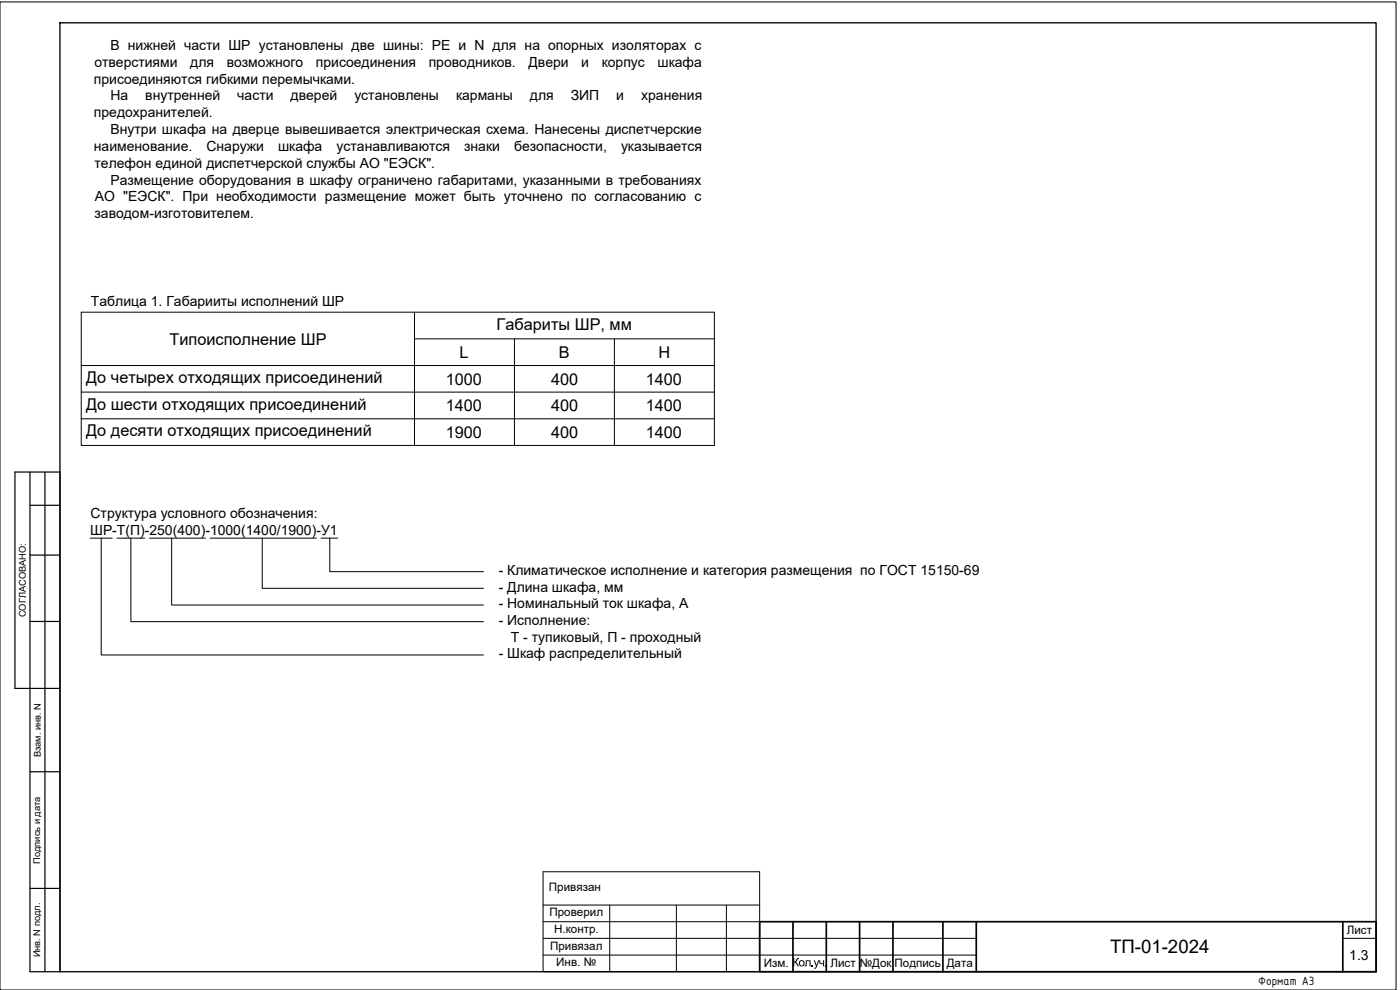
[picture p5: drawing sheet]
<svg xmlns="http://www.w3.org/2000/svg" width="420mm" height="297mm" viewBox="0 0 420 297" stroke-linecap="round" stroke-linejoin="round" font-family="sans-serif">
<defs><g id="words">
<text font-size="5.6" x="333.2" y="286">ТП-01-2024</text>
<g font-size="4.9">
<text x="149.1" y="99">Габариты ШР, мм</text>
<text x="50.9" y="103.4">Типоисполнение ШР</text>
<text x="137.9" y="107.4">L</text>
<text x="167.7" y="107.4">B</text>
<text x="197.6" y="107.4">H</text>
<text x="25.9" y="114.9">До четырех отходящих присоединений</text>
<text x="133.8" y="115.4">1000</text>
<text x="165.4" y="115.4">400</text>
<text x="193.8" y="115.4">1400</text>
<text x="25.9" y="122.9">До шести отходящих присоединений</text>
<text x="133.8" y="123.4">1400</text>
<text x="165.4" y="123.4">400</text>
<text x="193.8" y="123.4">1400</text>
<text x="25.9" y="130.9">До десяти отходящих присоединений</text>
<text x="133.8" y="131.4">1900</text>
<text x="165.4" y="131.4">400</text>
<text x="193.8" y="131.4">1400</text>
</g>
<g font-size="4.2">
<text x="33.2" y="15">В нижней части ШР установлены две шины: РЕ и N для на опорных изоляторах с</text>
<text x="28.3" y="20">отверстиями</text>
<text x="57.1" y="20">для</text>
<text x="68.1" y="20">возможного</text>
<text x="94.8" y="20">присоединения</text>
<text x="128.7" y="20">проводников.</text>
<text x="158.6" y="20">Двери</text>
<text x="174.5" y="20">и</text>
<text x="180.6" y="20">корпус</text>
<text x="197.3" y="20">шкафа</text>
<text x="28.2" y="25.1">присоединяются гибкими перемычками.</text>
<text x="28.2" y="35.1">предохранителей.</text>
<text x="33.1" y="30.1">На</text>
<text x="43.6" y="30.1">внутренней</text>
<text x="71.2" y="30.1">части</text>
<text x="87.2" y="30.1">дверей</text>
<text x="106.3" y="30.1">установлены</text>
<text x="136.9" y="30.1">карманы</text>
<text x="159" y="30.1">для</text>
<text x="171.3" y="30.1">ЗИП</text>
<text x="185" y="30.1">и</text>
<text x="192.4" y="30.1">хранения</text>
<text x="33.2" y="40.1">Внутри шкафа на дверце вывешивается электрическая схема. Нанесены диспетчерские</text>
<text x="28.2" y="45.2">наименование.</text>
<text x="62" y="45.2">Снаружи</text>
<text x="83.5" y="45.2">шкафа</text>
<text x="101" y="45.2">устанавливаются</text>
<text x="139.3" y="45.2">знаки</text>
<text x="154.3" y="45.2">безопасности,</text>
<text x="186.4" y="45.2">указывается</text>
<text x="28.4" y="50.3">телефон единой диспетчерской службы АО &quot;ЕЭСК&quot;.</text>
<text x="33.1" y="55.4">Размещение оборудования в шкафу ограничено габаритами, указанными в требованиях</text>
<text x="28.4" y="65.4">заводом-изготовителем.</text>
<text x="28.5" y="60.4">АО &quot;ЕЭСК&quot;. При необходимости размещение может быть уточнено по согласованию с</text>
<text x="27.3" y="91.8">Таблица 1. Габарииты исполнений ШР</text>
<text x="27.2" y="155.5">Структура условного обозначения:</text>
<text x="27.1" y="160.6">ШР-Т(П)-250(400)-1000(1400/1900)-У1</text>
<text x="149.7" y="172.6">- Климатическое исполнение и категория размещения по ГОСТ 15150-69</text>
<text x="149.7" y="177.6">- Длина шкафа, мм</text>
<text x="149.7" y="182.6">- Номинальный ток шкафа, А</text>
<text x="149.7" y="187.6">- Исполнение:</text>
<text x="149.7" y="197.6">- Шкаф распределительный</text>
<text x="153.3" y="192.6">Т - тупиковый, П - проходный</text>
<text x="404.9" y="288">1.3</text>
</g>
<text font-size="3.9" x="377.6" y="295.5">Формат А3</text>
<g font-size="3.5">
<text x="164.7" y="267.4">Привязан</text>
<text x="164.9" y="275">Проверил</text>
<text x="166.3" y="280">Н.контр.</text>
<text x="404.2" y="280.3">Лист</text>
<text x="165.1" y="285">Привязал</text>
<text x="166.9" y="289.8">Инв. №</text>
<text x="229.3" y="290.3">Изм.</text>
<text x="237.8" y="289.9">Кол .уч.</text>
<text x="249.2" y="290.3">Лист</text>
<text x="258" y="290">№Док</text>
<text x="268.5" y="290.1">Подпись</text>
<text x="284.1" y="290">Дата</text>
</g>
<g font-size="2.8">
<text x="7.7" y="185.2" transform="rotate(-90 7.7 185.2)">СОГЛАСОВАНО:</text>
<text x="12.2" y="227.2" transform="rotate(-90 12.2 227.2)">Взам. инв. N</text>
<text x="12" y="259.2" transform="rotate(-90 12 259.2)">Подпись и дата</text>
<text x="12" y="287.3" transform="rotate(-90 12 287.3)">Инв. N подл.</text>
</g>
</g></defs>
<!-- layer: 0 -->
<path d="M228 276.5h185v15.1h-185zM238 276.5v15.1M248 276.5v15.1M258 276.5v15.1M268 276.5v15.1M283 276.5v15.1M293 276.5v15.1M403 276.5v15.1" fill="none" stroke="#000" stroke-width=".51"/>
<g fill="none" stroke="#000" stroke-width=".3">
<path d="M0 .6h419v296.4h-419zM24.4 93.7h190v40h-190zM124.4 93.7v40M24.4 109.7h190M24.4 117.7h190M124.4 101.7h90M154.4 101.7v32M184.4 101.7v32M24.4 125.7h190M27.1 161.5h6.6M30.4 161.5v35h114.7M35.1 161.5h8.4"/>
<path d="M39.3 161.5v25h105.8M44.9 161.5h16.7M51.5 161.5v20h93.6M63 161.5h32M78.7 161.5v15h66.4M96.4 161.5h4.9M99 161.5v10h46.1M228 281.5h65M228 286.6h65M403 281.5h10"/>
</g>
<path d="M18 6.8h395v284.8h-395z" fill="none" stroke="#000" stroke-width=".4"/>
<path d="M9 141.6v150h9v-150h-13.5v65h13.5M9 151.6h9M13.5 141.6v150M9 166.5h9M9 186.5h9M9 231.5h9M9 266.6h9" fill="none" stroke="#000" stroke-width=".36"/>
<path d="M163 261.6h65v30h-65zM163 271.6h65M163 276.5h65M183 271.6v20M203 271.6v20M218 271.6v20M163 281.5h65M163 286.6h65" fill="none" stroke="#000" stroke-width=".3"/>
<use href="#words"/>
</svg>
